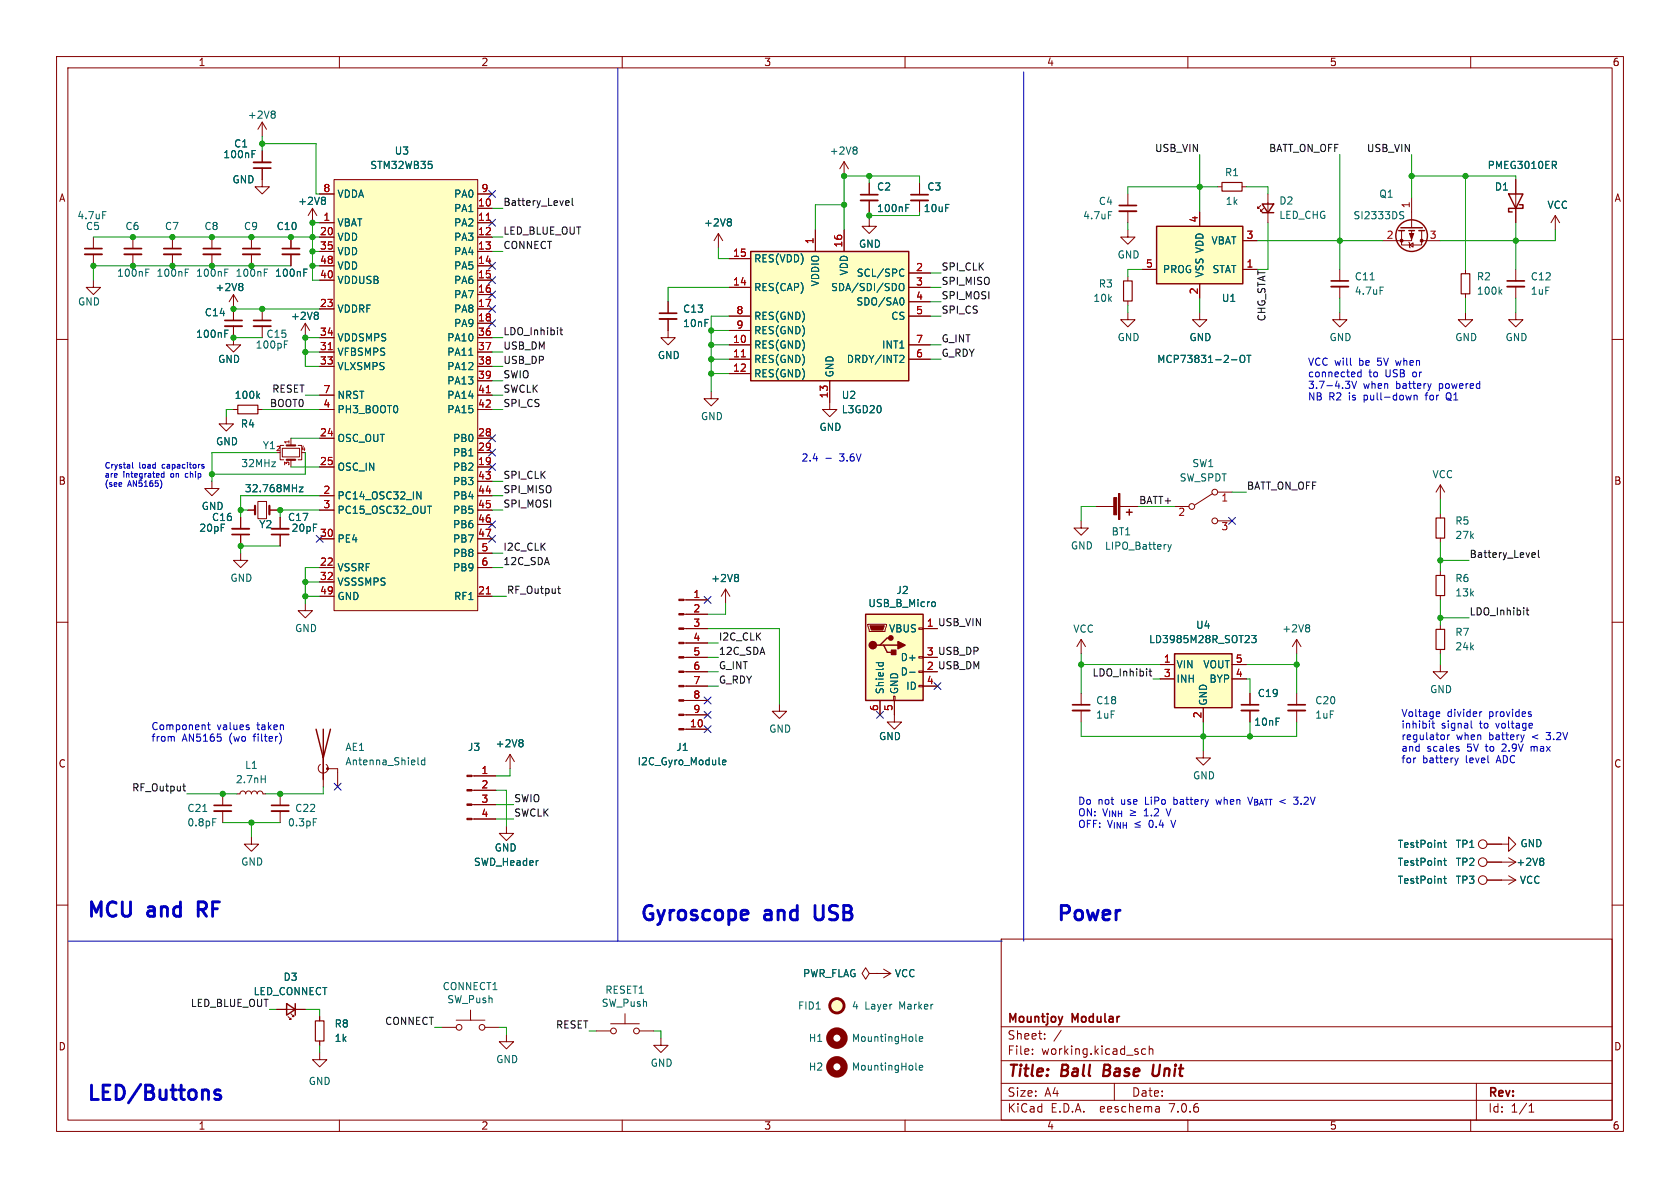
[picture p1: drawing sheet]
<svg xmlns="http://www.w3.org/2000/svg" width="297mm" height="210mm" viewBox="0 0 297 210" stroke-linecap="round" stroke-linejoin="round" font-family="sans-serif">
<defs><g id="words">
<g font-size="3.5" fill="#0000c2">
<text x="15.2" y="162.3">MCU</text>
<text x="26.3" y="162.3">and</text>
<text x="36.1" y="162.3">RF</text>
<text x="113" y="162.9">Gyroscope</text>
<text x="135.3" y="162.9">and</text>
<text x="145.2" y="162.9">USB</text>
<text x="186.7" y="162.9">Power</text>
<text x="15.2" y="194.7">LED/Buttons</text>
</g>
<g font-size="2.8" fill="#840000">
<text x="178" y="190.9">Title:</text>
<text x="187.7" y="190.9">Ball</text>
<text x="195.9" y="190.9">Base</text>
<text x="205.4" y="190.9">Unit</text>
</g>
<g font-size="2.1" fill="#840000">
<text x="178" y="184">Sheet:</text>
<text x="178" y="181.2">Mountjoy</text>
<text x="189.6" y="181.2">Modular</text>
<text x="178" y="186.7">File:</text>
<text x="184.1" y="186.7">working.kicad_sch</text>
<text x="178" y="196.9">KiCad</text>
<text x="178" y="194.1">Size:</text>
<text x="184.7" y="194.1">A4</text>
<text x="185.7" y="196.9">E.D.A.</text>
<text x="194.6" y="196.9">eeschema</text>
<text x="200" y="194.1">Date:</text>
<text x="207" y="196.9">7.0.6</text>
<text x="263" y="194.3">Rev:</text>
<text x="263" y="196.9">Id:</text>
<text x="267.1" y="196.9">1/1</text>
</g>
<g font-size="1.8" fill="#840000">
<text x="35" y="11.9">1</text>
<text x="85" y="11.9">2</text>
<text x="135" y="11.9">3</text>
<text x="185" y="11.9">4</text>
<text x="235" y="11.9">5</text>
<text x="285" y="11.9">6</text>
<text x="10.3" y="35.9">A</text>
<text x="285.3" y="35.9">A</text>
<text x="10.3" y="85.9">B</text>
<text x="285.3" y="85.9">B</text>
<text x="163.8" y="118.5">2 USB_DM</text>
<text x="10.3" y="135.9">C</text>
<text x="285.3" y="135.9">C</text>
<text x="10.3" y="185.9">D</text>
<text x="285.3" y="185.9">D</text>
<text x="35" y="199.9">1</text>
<text x="85" y="199.9">2</text>
<text x="135" y="199.9">3</text>
<text x="185" y="199.9">4</text>
<text x="235" y="199.9">5</text>
<text x="285" y="199.9">6</text>
</g>
<g font-size="1.8" fill="#006464">
<text x="43.7" y="21.2">+2V8</text>
<text x="39.4" y="28.2">100nF</text>
<text x="41.3" y="26.3">C1</text>
<text x="69.7" y="27.5">U3</text>
<text x="146.6" y="27.5">+2V8</text>
<text x="41" y="32.6">GND</text>
<text x="59.6" y="35.2">VDDA</text>
<text x="65.4" y="30.1">STM32WB35</text>
<text x="80.2" y="35.2">PA0</text>
<text x="154.9" y="33.9">C2</text>
<text x="163.8" y="33.9">C3</text>
<text x="216.5" y="31.3">R1</text>
<text x="243.7" y="35.2">Q1</text>
<text x="262.9" y="30.1">PMEG3010ER</text>
<text x="264.2" y="33.9">D1</text>
<text x="13.6" y="39">4.7uF</text>
<text x="15.1" y="40.9">C5</text>
<text x="22.1" y="40.9">C6</text>
<text x="29.1" y="40.9">C7</text>
<text x="36" y="40.9">C8</text>
<text x="43" y="40.9">C9</text>
<text x="48.8" y="40.9">C10</text>
<text x="52.6" y="36.4">+2V8</text>
<text x="59.6" y="40.2">VBAT</text>
<text x="80.2" y="37.7">PA1</text>
<text x="80.2" y="40.2">PA2</text>
<text x="124.4" y="40.2">+2V8</text>
<text x="154.9" y="37.7">100nF</text>
<text x="163.2" y="37.7">10uF</text>
<text x="191.4" y="39">4.7uF</text>
<text x="194.2" y="36.4">C4</text>
<text x="216.6" y="36.4">1k</text>
<text x="226.1" y="36.4">D2</text>
<text x="226.1" y="38.9">LED_CHG</text>
<text x="239.2" y="39">SI2333DS</text>
<text x="273.5" y="37.1">VCC</text>
<text x="59.6" y="42.8">VDD</text>
<text x="59.6" y="45.3">VDD</text>
<text x="59.6" y="47.9">VDD</text>
<text x="80.2" y="42.8">PA3</text>
<text x="80.2" y="45.3">PA4</text>
<text x="80.2" y="47.9">PA5</text>
<text x="133.2" y="46.6">RES(VDD)</text>
<text x="151.8" y="44">GND</text>
<text x="197.5" y="45.9">GND</text>
<text x="214.1" y="43.4">VBAT</text>
<text x="20.6" y="49.1">100nF</text>
<text x="27.6" y="49.1">100nF</text>
<text x="34.6" y="49.1">100nF</text>
<text x="38" y="51.7">+2V8</text>
<text x="41.5" y="49.1">100nF</text>
<text x="48.5" y="49.1">100nF</text>
<text x="59.6" y="50.4">VDDUSB</text>
<text x="80.2" y="50.4">PA6</text>
<text x="80.2" y="52.9">PA7</text>
<text x="133.2" y="51.7">RES(CAP)</text>
<text x="145" y="50.7" transform="rotate(-90 145 50.7)">VDDIO</text>
<text x="146.8" y="51.7">SDA/SDI/SDO</text>
<text x="150.1" y="48.8" transform="rotate(-90 150.1 48.8)">VDD</text>
<text x="151.4" y="49.1">SCL/SPC</text>
<text x="193.2" y="53.6">10k</text>
<text x="194.2" y="51">R3</text>
<text x="205.5" y="48.5">PROG</text>
<text x="213" y="49.1" transform="rotate(-90 213 49.1)">VSS VDD</text>
<text x="214.3" y="48.5">STAT</text>
<text x="215.9" y="53.6">U1</text>
<text x="239.4" y="49.8">C11</text>
<text x="239.4" y="52.3">4.7uF</text>
<text x="261" y="49.8">R2</text>
<text x="261" y="52.3">100k</text>
<text x="270.5" y="49.8">C12</text>
<text x="270.5" y="52.3">1uF</text>
<text x="13.7" y="54.2">GND</text>
<text x="34.6" y="59.9">100nF</text>
<text x="36.1" y="56.1">C14</text>
<text x="47" y="59.9">C15</text>
<text x="51.3" y="56.7">+2V8</text>
<text x="59.6" y="55.5">VDDRF</text>
<text x="80.2" y="55.5">PA8</text>
<text x="80.2" y="58">PA9</text>
<text x="120.7" y="55.5">C13</text>
<text x="120.7" y="58">10nF</text>
<text x="133.2" y="56.7">RES(GND)</text>
<text x="133.2" y="59.3">RES(GND)</text>
<text x="151.3" y="54.2">SDO/SA0</text>
<text x="157.5" y="56.7">CS</text>
<text x="38.5" y="64.4">GND</text>
<text x="45.1" y="61.8">100pF</text>
<text x="59.6" y="63.1">VFBSMPS</text>
<text x="59.6" y="65.6">VLXSMPS</text>
<text x="59.6" y="60.6">VDDSMPS</text>
<text x="79" y="60.6">PA10</text>
<text x="79" y="63.1">PA11</text>
<text x="79" y="65.6">PA12</text>
<text x="116.2" y="63.7">GND</text>
<text x="133.2" y="61.8">RES(GND)</text>
<text x="133.2" y="64.4">RES(GND)</text>
<text x="149.6" y="64.4">DRDY/INT2</text>
<text x="155.8" y="61.8">INT1</text>
<text x="197.5" y="60.5">GND</text>
<text x="204.5" y="64.4">MCP73831-2-OT</text>
<text x="210.2" y="60.5">GND</text>
<text x="234.9" y="60.5">GND</text>
<text x="257.2" y="60.5">GND</text>
<text x="266.1" y="60.5">GND</text>
<text x="41.4" y="70.7">100k</text>
<text x="59.6" y="70.7">NRST</text>
<text x="79" y="68.2">PA13</text>
<text x="79" y="70.7">PA14</text>
<text x="133.2" y="66.9">RES(GND)</text>
<text x="147.5" y="66.8" transform="rotate(-90 147.5 66.8)">GND</text>
<text x="148.7" y="70.7">U2</text>
<text x="42.5" y="75.8">R4</text>
<text x="59.6" y="73.3">PH3_BOOT0</text>
<text x="79" y="73.3">PA15</text>
<text x="123.8" y="74.5">GND</text>
<text x="144.8" y="76.4">GND</text>
<text x="148.7" y="73.3">L3GD20</text>
<text x="38.1" y="78.9">GND</text>
<text x="42.6" y="82.8">32MHz</text>
<text x="46.4" y="79.6">Y1</text>
<text x="59.6" y="78.3">OSC_OUT</text>
<text x="59.6" y="83.4">OSC_IN</text>
<text x="80" y="83.4">PB2</text>
<text x="80" y="78.3">PB0</text>
<text x="80" y="80.9">PB1</text>
<text x="210.7" y="82.8">SW1</text>
<text x="43.2" y="87.2">32.768MHz</text>
<text x="59.6" y="88.5">PC14_OSC32_IN</text>
<text x="80" y="86">PB3</text>
<text x="80" y="88.5">PB4</text>
<text x="208.5" y="85.3">SW_SPDT</text>
<text x="253.2" y="84.7">VCC</text>
<text x="35.1" y="94.2">20pF</text>
<text x="35.6" y="90.3">GND</text>
<text x="37.4" y="92.3">C16</text>
<text x="45.7" y="93.6">Y2</text>
<text x="50.8" y="92.3">C17</text>
<text x="51.4" y="94.2">20pF</text>
<text x="59.6" y="91">PC15_OSC32_OUT</text>
<text x="80" y="91">PB5</text>
<text x="80" y="93.6">PB6</text>
<text x="196.4" y="94.8">BT1</text>
<text x="257.2" y="92.9">R5</text>
<text x="257.2" y="95.5">27k</text>
<text x="59.6" y="101.2">VSSRF</text>
<text x="59.6" y="96.1">PE4</text>
<text x="80" y="96.1">PB7</text>
<text x="80" y="98.7">PB8</text>
<text x="80" y="101.2">PB9</text>
<text x="189.2" y="97.3">GND</text>
<text x="195.2" y="97.4">LIPO_Battery</text>
<text x="40.6" y="103">GND</text>
<text x="59.6" y="103.7">VSSSMPS</text>
<text x="59.6" y="106.3">GND</text>
<text x="80.2" y="106.3">RF1</text>
<text x="125.6" y="103.1">+2V8</text>
<text x="153.4" y="107.5">USB_B_Micro</text>
<text x="158.4" y="105.2">J2</text>
<text x="257.2" y="103.1">R6</text>
<text x="257.2" y="105.6">13k</text>
<text x="52.1" y="111.9">GND</text>
<text x="157.1" y="112">VBUS</text>
<text x="189.7" y="112">VCC</text>
<text x="203" y="113.9">LD3985M28R_SOT23</text>
<text x="211.4" y="111.4">U4</text>
<text x="226.6" y="112">+2V8</text>
<text x="257.2" y="112.6">R7</text>
<text x="159.1" y="119.6">D-</text>
<text x="159.1" y="117.1">D+</text>
<text x="207.9" y="118.3">VIN</text>
<text x="212.6" y="118.3">VOUT</text>
<text x="257.2" y="115.2">24k</text>
<text x="156.4" y="122.8" transform="rotate(-90 156.4 122.8)">Shield</text>
<text x="159" y="122.8" transform="rotate(-90 159 122.8)">GND</text>
<text x="160.1" y="122.1">ID</text>
<text x="193.7" y="124.7">C18</text>
<text x="207.9" y="120.9">INH</text>
<text x="213.6" y="124.8" transform="rotate(-90 213.6 124.8)">GND</text>
<text x="213.7" y="120.9">BYP</text>
<text x="222.3" y="123.4">C19</text>
<text x="232.4" y="124.7">C20</text>
<text x="252.7" y="122.7">GND</text>
<text x="135.9" y="129.7">GND</text>
<text x="155.3" y="131">GND</text>
<text x="193.7" y="127.2">1uF</text>
<text x="221.6" y="128.5">10nF</text>
<text x="232.4" y="127.2">1uF</text>
<text x="43.2" y="136.1">L1</text>
<text x="61" y="132.9">AE1</text>
<text x="61" y="135.5">Antenna_Shield</text>
<text x="82.6" y="132.9">J3</text>
<text x="87.5" y="132.3">+2V8</text>
<text x="112.6" y="135.5">I2C_Gyro_Module</text>
<text x="119.5" y="132.9">J1</text>
<text x="210.8" y="138">GND</text>
<text x="33" y="143.7">C21</text>
<text x="41.6" y="138.7">2.7nH</text>
<text x="52.1" y="143.7">C22</text>
<text x="33" y="146.3">0.8pF</text>
<text x="50.8" y="146.3">0.3pF</text>
<text x="268.7" y="150">GND</text>
<text x="42.5" y="153.2">GND</text>
<text x="83.7" y="153.3">SWD_Header</text>
<text x="87.4" y="150.7">GND</text>
<text x="247" y="150.1">TestPoint</text>
<text x="247" y="153.3">TestPoint</text>
<text x="257.3" y="150.1">TP1</text>
<text x="257.3" y="153.3">TP2</text>
<text x="268" y="153.3">+2V8</text>
<text x="247" y="156.4">TestPoint</text>
<text x="257.3" y="156.4">TP3</text>
<text x="268.6" y="156.4">VCC</text>
<text x="50" y="173.6">D3</text>
<text x="141.9" y="172.9">PWR_FLAG</text>
<text x="158.1" y="172.9">VCC</text>
<text x="44.7" y="176.1">LED_CONNECT</text>
<text x="78.2" y="175.2">CONNECT1</text>
<text x="79" y="177.5">SW_Push</text>
<text x="106.3" y="178.2">SW_Push</text>
<text x="106.9" y="175.9">RESET1</text>
<text x="141" y="178.7">FID1</text>
<text x="150.5" y="178.7">4</text>
<text x="152.9" y="178.7">Layer</text>
<text x="159.1" y="178.7">Marker</text>
<text x="59.1" y="181.8">R8</text>
<text x="59.1" y="184.4">1k</text>
<text x="142.9" y="184.4">H1</text>
<text x="150.5" y="184.4">MountingHole</text>
<text x="54.5" y="192">GND</text>
<text x="87.6" y="188.1">GND</text>
<text x="114.9" y="188.8">GND</text>
<text x="142.9" y="189.5">H2</text>
<text x="150.5" y="189.5">MountingHole</text>
</g>
<g font-size="1.8" fill="#0f0f0f">
<text x="204.1" y="27">USB_VIN</text>
<text x="224.3" y="27">BATT_ON_OFF</text>
<text x="241.6" y="27">USB_VIN</text>
<text x="88.9" y="41.6">LED_BLUE_OUT</text>
<text x="88.9" y="36.5">Battery_Level</text>
<text x="88.9" y="44.1">CONNECT</text>
<text x="166.4" y="47.9">SPI_CLK</text>
<text x="166.4" y="53">SPI_MOSI</text>
<text x="166.4" y="50.5">SPI_MISO</text>
<text x="88.9" y="59.3">LDO_Inhibit</text>
<text x="166.4" y="55.5">SPI_CS</text>
<text x="88.9" y="64.4">USB_DP</text>
<text x="88.9" y="61.9">USB_DM</text>
<text x="166.4" y="60.6">G_INT</text>
<text x="166.4" y="63.2">G_RDY</text>
<text x="48" y="69.5">RESET</text>
<text x="88.9" y="69.5">SWCLK</text>
<text x="88.9" y="67">SWIO</text>
<text x="47.6" y="72">BOOT0</text>
<text x="88.9" y="72">SPI_CS</text>
<text x="88.9" y="84.7">SPI_CLK</text>
<text x="88.9" y="89.8">SPI_MOSI</text>
<text x="88.9" y="87.3">SPI_MISO</text>
<text x="201.3" y="89.2">BATT+</text>
<text x="220.3" y="86.6">BATT_ON_OFF</text>
<text x="88.9" y="97.4">I2C_CLK</text>
<text x="88.9" y="100">12C_SDA</text>
<text x="259.7" y="98.7">Battery_Level</text>
<text x="89.5" y="105.1">RF_Output</text>
<text x="127" y="113.3">I2C_CLK</text>
<text x="163.8" y="110.9">1 USB_VIN</text>
<text x="259.7" y="108.9">LDO_Inhibit</text>
<text x="127" y="115.9">12C_SDA</text>
<text x="127" y="118.4">G_INT</text>
<text x="163.8" y="116">3 USB_DP</text>
<text x="193" y="119.7">LDO_Inhibit</text>
<text x="127" y="120.9">G_RDY</text>
<text x="23.3" y="140">RF_Output</text>
<text x="90.8" y="141.9">SWIO</text>
<text x="90.8" y="144.4">SWCLK</text>
<text x="33.6" y="178.1">LED_BLUE_OUT</text>
<text x="68" y="181.3">CONNECT</text>
<text x="98.2" y="181.9">RESET</text>
</g>
<g font-size="1.8" fill="#a90000">
<text x="57.1" y="34">8</text>
<text x="85" y="34">9</text>
<text x="56.5" y="41.7">20</text>
<text x="57.1" y="39.1">1</text>
<text x="84.4" y="36.6">10</text>
<text x="84.4" y="39.1">11</text>
<text x="84.4" y="41.7">12</text>
<text x="211.8" y="39.4" transform="rotate(-90 211.8 39.4)">4</text>
<text x="249.3" y="36.9" transform="rotate(-90 249.3 36.9)">1</text>
<text x="56.5" y="44.2">35</text>
<text x="56.5" y="46.7">48</text>
<text x="84.4" y="44.2">13</text>
<text x="84.4" y="46.7">14</text>
<text x="129.5" y="45.5">15</text>
<text x="143.9" y="43.3" transform="rotate(-90 143.9 43.3)">1</text>
<text x="149" y="43.9" transform="rotate(-90 149 43.9)">16</text>
<text x="202.5" y="47.4">5</text>
<text x="220.3" y="47.4">1</text>
<text x="220.3" y="42.3">3</text>
<text x="245" y="42.3">2</text>
<text x="252.7" y="42.3">3</text>
<text x="56.5" y="49.3">40</text>
<text x="84.4" y="49.3">15</text>
<text x="84.4" y="51.8">16</text>
<text x="129.5" y="50.5">14</text>
<text x="161.9" y="48">2</text>
<text x="161.9" y="50.5">3</text>
<text x="161.9" y="53.1">4</text>
<text x="211.8" y="52.1" transform="rotate(-90 211.8 52.1)">2</text>
<text x="56.5" y="54.4">23</text>
<text x="56.5" y="59.4">34</text>
<text x="84.4" y="54.4">17</text>
<text x="84.4" y="56.9">18</text>
<text x="84.4" y="59.4">36</text>
<text x="130.1" y="55.6">8</text>
<text x="130.1" y="58.2">9</text>
<text x="161.9" y="55.6">5</text>
<text x="56.5" y="62">31</text>
<text x="56.5" y="64.5">33</text>
<text x="84.4" y="62">37</text>
<text x="84.4" y="64.5">38</text>
<text x="129.5" y="60.7">10</text>
<text x="129.5" y="63.2">11</text>
<text x="129.5" y="65.8">12</text>
<text x="161.9" y="63.2">6</text>
<text x="161.9" y="60.7">7</text>
<text x="57.1" y="69.6">7</text>
<text x="84.4" y="67.1">39</text>
<text x="84.4" y="69.6">41</text>
<text x="146.4" y="70.5" transform="rotate(-90 146.4 70.5)">13</text>
<text x="56.5" y="77.2">24</text>
<text x="57.1" y="72.1">4</text>
<text x="84.4" y="77.2">28</text>
<text x="84.4" y="72.1">42</text>
<text x="56.5" y="82.3">25</text>
<text x="84.4" y="82.3">19</text>
<text x="84.4" y="79.8">29</text>
<text x="57.1" y="87.4">2</text>
<text x="57.1" y="89.9">3</text>
<text x="84.4" y="84.8">43</text>
<text x="84.4" y="87.4">44</text>
<text x="84.4" y="89.9">45</text>
<text x="215.8" y="89">1</text>
<text x="56.5" y="95">30</text>
<text x="84.4" y="92.5">46</text>
<text x="84.4" y="95">47</text>
<text x="208.2" y="91.5">2</text>
<text x="215.8" y="94.1">3</text>
<text x="56.5" y="100.1">22</text>
<text x="85" y="97.5">5</text>
<text x="85" y="100.1">6</text>
<text x="56.5" y="102.6">32</text>
<text x="56.5" y="105.2">49</text>
<text x="84.4" y="105.2">21</text>
<text x="122.5" y="105.8">1</text>
<text x="122.5" y="108.3">2</text>
<text x="122.5" y="110.9">3</text>
<text x="122.5" y="113.4">4</text>
<text x="163.8" y="110.9">1</text>
<text x="122.5" y="116">5</text>
<text x="122.5" y="118.5">6</text>
<text x="163.8" y="118.5">2</text>
<text x="163.8" y="116">3</text>
<text x="205.7" y="117.2">1</text>
<text x="205.7" y="119.8">3</text>
<text x="218.4" y="119.8">4</text>
<text x="218.4" y="117.2">5</text>
<text x="122.5" y="121">7</text>
<text x="122.5" y="123.6">8</text>
<text x="155.3" y="125.8" transform="rotate(-90 155.3 125.8)">6</text>
<text x="157.9" y="125.8" transform="rotate(-90 157.9 125.8)">5</text>
<text x="163.8" y="121">4</text>
<text x="121.9" y="128.7">10</text>
<text x="122.5" y="126.1">9</text>
<text x="212.5" y="127.1" transform="rotate(-90 212.5 127.1)">2</text>
<text x="85" y="136.9">1</text>
<text x="85" y="139.4">2</text>
<text x="85" y="142">3</text>
<text x="85" y="144.5">4</text>
</g>
<text font-size="1.8" fill="#009600" x="223.8" y="56.9" transform="rotate(-90 223.8 56.9)">CHG_STAT</text>
<g font-size="1.8" fill="#0000c2">
<text x="231.1" y="64.7">VCC will</text>
<text x="240.4" y="64.7">be</text>
<text x="243.8" y="64.7">5V</text>
<text x="247.3" y="64.7">when</text>
<text x="231.1" y="66.8">connected</text>
<text x="231.1" y="68.8">3.7-4.3V</text>
<text x="231.1" y="70.9">NB</text>
<text x="234.9" y="70.9">R2</text>
<text x="238.6" y="70.9">is</text>
<text x="241" y="68.8">when</text>
<text x="241.4" y="70.9">pull-down</text>
<text x="242" y="66.8">to</text>
<text x="245" y="66.8">USB</text>
<text x="246.9" y="68.8">battery</text>
<text x="250" y="66.8">or</text>
<text x="252.5" y="70.9">for</text>
<text x="254.7" y="68.8">powered</text>
<text x="256.3" y="70.9">Q1</text>
<text x="141.6" y="81.7">2.4</text>
<text x="148.5" y="81.7">3.6V</text>
<text x="26.7" y="129.2">Component</text>
<text x="26.7" y="131.2">from</text>
<text x="32.2" y="131.2">AN5165</text>
<text x="38.4" y="129.2">values</text>
<text x="40.6" y="131.2">(wo</text>
<text x="45.1" y="131.2">filter)</text>
<text x="45.6" y="129.2">taken</text>
<text x="247.6" y="126.8">Voltage</text>
<text x="247.6" y="128.9">inhibit</text>
<text x="247.6" y="130.9">regulator</text>
<text x="254.8" y="128.9">signal</text>
<text x="255.8" y="126.8">divider</text>
<text x="257.5" y="130.9">when</text>
<text x="261.7" y="128.9">to</text>
<text x="263.4" y="126.8">provides</text>
<text x="263.4" y="130.9">battery</text>
<text x="264.8" y="128.9">voltage</text>
<text x="271.1" y="130.9">&lt;</text>
<text x="273.9" y="130.9">3.2V</text>
<text x="247.6" y="133">and</text>
<text x="247.6" y="135">for</text>
<text x="251.5" y="135">battery</text>
<text x="252.3" y="133">scales</text>
<text x="259.2" y="135">level</text>
<text x="259.5" y="133">5V</text>
<text x="263" y="133">to</text>
<text x="264.9" y="135">ADC</text>
<text x="266" y="133">2.9V</text>
<text x="271.3" y="133">max</text>
<text x="190.5" y="142.3">Do</text>
<text x="194.1" y="142.3">not</text>
<text x="198.3" y="142.3">use</text>
<text x="202.7" y="142.3">LiPo</text>
<text x="207.9" y="142.3">battery</text>
<text x="215.7" y="142.3">when</text>
<text x="221.6" y="142.3">V_{BATT} 3.2V</text>
<text x="227.3" y="142.3">&lt;</text>
<text x="190.5" y="144.4">ON:</text>
<text x="190.5" y="146.4">OFF:</text>
<text x="194.9" y="144.4">V_{INH}</text>
<text x="195.8" y="146.4">V_{INH}</text>
<text x="199.8" y="144.4">þÿ&quot;e1.2</text>
<text x="200.7" y="146.4">þÿ&quot;d0.4</text>
<text x="206.7" y="144.4">V</text>
<text x="207.6" y="146.4">V</text>
</g>
<g font-size="1.4" fill="#0000c2">
<text x="18.4" y="82.9">Crystal</text>
<text x="24.6" y="82.9">load</text>
<text x="28.9" y="82.9">capacitors</text>
<text x="18.4" y="84.5">are</text>
<text x="18.4" y="86.1">(see</text>
<text x="21.8" y="84.5">integrated</text>
<text x="22.6" y="86.1">AN5165)</text>
<text x="30.4" y="84.5">on</text>
<text x="33.2" y="84.5">chip</text>
</g>
<g font-size="1.1" fill="#a90000">
<text x="48.7" y="79.8">2</text>
<text x="51.2" y="82.4" transform="rotate(-90 51.2 82.4)">3</text>
<text x="51.2" y="78.6" transform="rotate(-90 51.2 78.6)">1</text>
<text x="53.1" y="79.8">4</text>
</g>
</g></defs>
<g fill="none" stroke="#840000" stroke-width=".18">
<path d="M10 10h277v190h-277zM12 12h273v186h-273zM60 10v2M110 10v2M160 10v2M210 10v2M260 10v2M46.4 29.7v3.3h1.2l-1.2 1.3-1.3-1.3h1.3M46.4 21.6l-.8 1.3M46.4 21.6v2.5M46.4 26.7v2M46.4 21.6l.7 1.3"/>
<path d="M55.2 36.8l-.7 1.3M55.2 36.8v2.6M55.2 36.8l.8 1.3M56.5 39.4h2.6M56.5 34.3h2.6M59.1 31.8h25.4v76.2h-25.4zM84.5 39.4h2.5M84.5 36.8h2.5M84.5 34.3h2.5M149.2 28.6l-.7 1.2M149.2 28.6v2.5M149.2 28.6l.8 1.2"/>
<path d="M153.7 38.7v1.3h1.2l-1.2 1.3-1.3-1.3h1.3M153.7 32.4v2M153.7 35.4v2.1M162.6 32.4v2M162.6 35.4v2.1M199.4 34.3v2M199.4 37.3v2.1M212.1 37.5v2.5M215.3 33h.7M219.6 33h.7M222.9 36.3l-.5 .5v-.2v.2h.2M223.4 36.8l-.5 .5v-.2v.2h.2"/>
<path d="M224.2 34.3v5.1M249.6 34.9v5.4M268 31.8v7.6M275 38.1l-.8 1.3M275 38.1v2.5M275 38.1l.7 1.3M10 60h2M16.5 49.5v1.3h1.3l-1.3 1.3-1.3-1.3h1.3M16.5 41.9v2M16.5 45v2M23.5 41.9v2M23.5 45v2"/>
<path d="M30.5 41.9v2M30.5 45v2M37.5 41.9v2M37.5 45v2M41.3 57.7v3.3h1.2l-1.2 1.2-1.3-1.2h1.3M41.3 52.1l-.8 1.2M41.3 52.1v4.5M41.3 52.1l.7 1.2M44.4 41.9v2M44.4 45v2M46.4 54.6v2M46.4 57.7v2"/>
<path d="M51.4 41.9v2M51.4 45v2M54 57.2l-.8 1.2M54 57.2v2.5M54 57.2l.7 1.2M56.5 41.9h2.6M56.5 44.5h2.6M56.5 47h2.6M56.5 49.5h2.6M56.5 54.6h2.6M56.5 59.7h2.6M84.5 41.9h2.5"/>
<path d="M84.5 44.5h2.5M84.5 47h2.5M84.5 49.5h2.5M84.5 52.1h2.5M84.5 54.6h2.5M84.5 57.2h2.5M84.5 59.7h2.5M118.1 56.4v3.3h1.3l-1.3 1.3-1.3-1.3h1.3M118.1 53.3v2.1M127 41.3l-.8 1.2M127 41.3v2.5M127 41.3l.8 1.2"/>
<path d="M128.9 50.8h3.8M128.9 45.7h3.8M128.9 55.9h3.8M128.9 58.4h3.8M144.1 40.6v3.9M149.2 40.6v3.9M160.7 50.8h3.8M160.7 48.3h3.8M160.7 53.3h3.8M160.7 55.9h3.8M199.4 40.6v1.3h1.3l-1.3 1.3-1.3-1.3h1.3M199.4 55.2v1.3h1.3l-1.3 1.3-1.3-1.3h1.3"/>
<path d="M199.4 48.9v.8M199.4 53.2v.8M201.9 47.6h2.6M212.1 55.2v1.3h1.3l-1.3 1.3-1.3-1.3h1.3M212.1 50.2v2.5M219.7 42.5h2.5M219.7 47.6h2.5M236.9 55.2v1.3h1.2l-1.2 1.3-1.3-1.3h1.3M236.9 47.6v2.1M236.9 50.7v2M247.8 40.8v2.5h3.5v-2.5M249 42.8l.2 .1v.8l.1 .1"/>
<path d="M249.2 43.3l.6-.4v.8zM249.6 40.8v1.7h-5.1M251.3 42.5h3.3M259.1 55.2v1.3h1.2l-1.2 1.3-1.3-1.3h1.3M259.1 47.6v.8M259.1 51.9v.8M268 55.2v1.3h1.2l-1.2 1.3-1.3-1.3h1.3M268 47.6v2.1M268 50.7v2M285 60h2M40 73.7v1.2h1.3l-1.3 1.3-1.3-1.3h1.3M41.3 72.4h.7"/>
<path d="M45.6 72.4h.8M49.9 79.2h3.1v1.6h-3.1zM50.2 78.7h-.7v2.6h.7M51.4 77.5v1.2M52.7 78.7h.6v2.6h-.6M56.5 77.5h2.6M56.5 62.2h2.6M56.5 64.8h2.6M56.5 72.4h2.6M56.5 69.9h2.6M84.5 77.5h2.5M84.5 62.2h2.5"/>
<path d="M84.5 64.8h2.5M84.5 67.3h2.5M84.5 72.4h2.5M84.5 69.9h2.5M125.7 69.2v1.3h1.3l-1.3 1.3-1.2-1.3h1.2M128.9 61h3.8M128.9 63.5h3.8M128.9 66h3.8M146.7 67.3v5.1h1.3l-1.3 1.3-1.3-1.3h1.3M160.7 61h3.8M160.7 63.5h3.8M37.5 85.1v1.3h1.2l-1.2 1.2-1.3-1.2h1.3"/>
<path d="M42.5 97.8v1.3h1.3l-1.3 1.2-1.2-1.2h1.2M42.5 91.4v2.1M42.5 94.5v2M43.8 90.2h1.3M45.6 88.6h1.5v3.1h-1.5zM47.6 90.2h1.3M49.5 91.4v2.1M49.5 94.5v2M51.4 81.3v1.3M56.5 82.6h2.6M56.5 87.6h2.6M56.5 90.2h2.6"/>
<path d="M56.5 95.3h2.6M84.5 82.6h2.5M84.5 87.6h2.5M84.5 80h2.5M84.5 90.2h2.5M84.5 95.3h2.5M84.5 85.1h2.5M84.5 92.7h2.5M84.5 97.8h2.5M191.1 92.1v1.2h1.3l-1.3 1.3-1.2-1.3h1.2M193.7 89.5h3.3M198 89.5h3.3"/>
<path d="M207.6 89.5h2.6M214.4 87.2l-3.2 2.1M215.3 87h2.5M215.3 92.1h2.5M254.6 85.7v2.6M254.6 90.8v.8M254.6 95.1v.8M254.6 85.7l-.7 1.3M254.6 85.7l.8 1.3M10 110h2M54 106.7v1.3h1.2l-1.2 1.2-1.3-1.2h1.3M56.5 105.4h2.6"/>
<path d="M56.5 100.3h2.6M56.5 102.9h2.6M84.5 105.4h2.5M84.5 100.3h2.5M120.9 111.1h4.2M120.9 116.2h4.2M120.9 118.7h4.2M120.9 113.7h4.2M120.9 108.6h4.2M120.9 106h4.2M128.3 104.1l-.8 1.3M128.3 104.1v2.6"/>
<path d="M128.3 104.1l.7 1.3M153.4 110.4h3.3v.2l-.2 1h-2.8zM162.4 118.6h.8v.3h-.8zM162.4 116.1h.8v.2h-.8zM162.4 111h.8v.3h-.8zM163.2 111.1h2.5M163.2 116.2h2.5M191.1 113l-.7 1.3M191.1 113v2.6M191.1 113l.8 1.3M205.1 117.5h2.5M217.8 117.5h2.5"/>
<path d="M229.2 113l-.7 1.3M229.2 113v2.6M229.2 113l.8 1.3M254.6 117.5v1.2h1.3l-1.3 1.3-1.2-1.3h1.2M254.6 101v.7M254.6 105.3v.7M254.6 110.5v.8M254.6 114.8v.8M285 110h2M56.6 135.1a.85 .85 0 0 0-.1 1.3 .85 .85 0 0 0 1.3 0 .85 .85 0 0 0-.1-1.3M57.1 134v5.1M57.9 135.9h1.8v3.2"/>
<path d="M83.4 139.7h4.2M83.4 137.2h4.2M90.2 133.4l-.8 1.2M90.2 133.4v2.5M90.2 133.4l.7 1.2M120.9 121.3h4.2M120.9 128.9h4.2M120.9 126.4h4.2M120.9 123.8h4.2M137.8 124.5v1.2h1.3l-1.3 1.3-1.3-1.3h1.3M155.6 123.8v2.6M158 123.1h.2v.7h-.2z"/>
<path d="M158.1 123.8v3.8h1.3l-1.3 1.3-1.3-1.3h1.3M162.4 121.2h.8v.2h-.8zM163.2 121.3h2.5M191.1 122.6v2M191.1 125.6v2M205.1 120h2.5M212.7 132.7v1.3h1.3l-1.3 1.3-1.2-1.3h1.2M212.7 125.1v2.5M217.8 120h2.5M221 122.6v2M221 125.6v2M229.2 122.6v2"/>
<path d="M229.2 125.6v2M10 160h2M39.4 140.3v2.1M39.4 143.4v2M41.9 140.3h.5l.2-.3 .3-.2 .4 .2 .1 .3 .2-.3 .4-.2 .3 .2 .1 .3 .2-.3 .4-.2 .3 .2 .2 .3 .1-.3 .4-.2 .3 .2 .2 .3h.5M44.4 148v1.2h1.3l-1.3 1.3-1.2-1.3h1.2M49.5 140.3v2.1M49.5 143.4v2M83.4 144.8h4.2M83.4 142.2h4.2M89.5 146.1v1.2h1.3l-1.3 1.3-1.2-1.3h1.2M262.9 149.2h3.8v-1.2l1.3 1.2-1.3 1.3v-1.3"/>
<path d="M262.9 152.4h5.1M262.9 155.6h5.1M266.7 151.6l1.3 .8M266.7 154.8l1.3 .8M268 152.4l-1.3 .8M268 155.6l-1.3 .7M285 160h2M48.9 178.4h5.1M50.9 179.7l.5 .5h-.2h.2v-.2M51.4 179.2l.5 .5h-.2h.2v-.2M56.5 179.7v.8M83.2 178.6v1.7"/>
<path d="M110.5 179.2v1.8M153.7 172.1l-.7-1-.6 1 .6 1 .7-1h1.2M154.9 172.1h.1M154.9 172.1h2.6M156.2 171.3l1.3 .8M157.5 172.1l-1.3 .7M177 166h108v32h-108zM56.5 186.1v1.2h1.3l-1.3 1.3-1.3-1.3h1.3M56.5 184v.8M60 198v2M78.1 181.6h2.5M80.6 180.3h5.1"/>
<path d="M85.7 181.6h2.6M89.5 182.9v1.3h1.3l-1.3 1.2-1.2-1.2h1.2M105.4 182.2h2.5M107.9 181h5.1M110 198v2M113 182.2h2.6M116.8 183.5v1.3h1.3l-1.3 1.3-1.2-1.3h1.2M160 198v2M177 194.5h108M177 191.5h108M177 187.5h108M177 181.5h108"/>
<path d="M182.5 186.3v.1M182.5 185.5v.1M184.7 183.6v.1M184.7 182.8v.1M187.6 182.1l-1.3 2M197 191.5v3M202.5 185.5l-.4-.1-.3 .3v.4l.2 .2h.5M203.2 185.5l.2-.1 .3 .1 .1 .9M203.2 184.9v1.5M204.9 195.7l.1 .9M205 196.5l-.2 .1M205 196h-.2"/>
<path d="M210 198v2M260 198v2M261 191.5v6.5M270.3 196.6h.9M270.3 195.5l.4-.4v1.5"/>
<circle cx="210.7" cy="89.5" r=".51"/>
<circle cx="214.8" cy="87" r=".51"/>
<circle cx="214.8" cy="92.1" r=".51"/>
<circle cx="262.1" cy="149.2" r=".76"/>
<circle cx="262.1" cy="155.6" r=".76"/>
<circle cx="262.1" cy="152.4" r=".76"/>
<circle cx="81.2" cy="181.6" r=".51"/>
<circle cx="85.2" cy="181.6" r=".51"/>
<circle cx="108.5" cy="182.2" r=".51"/>
<circle cx="112.5" cy="182.2" r=".51"/>
</g>
<path d="M195.3 188.2l-.3 2h.8M203.9 188.2l-.2 1.6 .2 .3a.66 .66 0 0 0 .9-.1" fill="none" stroke="#840000" stroke-width=".4"/>
<g fill="none" stroke="#006464" stroke-width=".18">
<path d="M48.4 19.6l.3 .3-.3 .3 .3 .2v.3l-.3 .2M18.2 37.4h.6M44.6 27.2h.4M44.6 26.6h.6M57.3 34.9l.2 .2-.2 .3 .2 .3v.2l-.2 .2M129.1 38.7l.2 .2-.2 .3 .2 .3v.2l-.2 .2M151.3 26l.2 .2-.2 .3 .2 .3v.2l-.2 .2M160.1 36.7h.5M160.1 36.1h.6M196 37.4h.6M247.7 38l.3 .1 .2 .3-.3 .3h-.3M247.7 37.4l.5 .1"/>
<path d="M274.7 29.2l.5 .6M275 28.6l.2 .2-.2 .3M25.8 48.2h.4M25.8 47.6h.6M32.8 48.2h.4M32.8 47.6h.6M39.7 48.2h.5M39.7 47.6h.6M39.7 59h.5M39.7 58.4h.6M42.7 50.1l.2 .3-.2 .3 .2 .2v.2l-.2 .3M46.7 48.2h.5"/>
<path d="M46.7 47.6h.6M53.7 48.2h.4M53.7 47.6h.6M56 55.2l.3 .2-.3 .3 .3 .3v.2l-.3 .3M159 50.3l.3-.2a.43 .43 0 0 1 .5 .4v.5a.42 .42 0 0 1-.4 .4 .42 .42 0 0 1-.4-.4zM159.4 47.6l.4 .1M159.5 52.6a.79 .79 0 0 1 0 1.3M159.8 48.7l-.4 .1M242.2 49.5h.8M244 50.8h.6M265.1 51.5l.4 .5M265.5 51.2l-.5 .5"/>
<path d="M45.5 69.9l.4 .5M45.9 69.6l-.5 .5M50.3 60.9h.4M50.3 60.3h.6M82.9 62.8h.7M159.3 62.8l.4 .1 .1 .3-.8 .9h.8M217.7 63.6h1M219.3 63l.2-.2a.43 .43 0 0 1 .6 .4v.5a.42 .42 0 0 1-.5 .4 .42 .42 0 0 1-.4-.4zM220.4 62.8h.8M220.8 62.8v1.3M52.9 86.1h.7l-.7 .8h.7M73.7 86.9l.7 1.3v-1.3"/>
<path d="M75.6 89.5h.7M206.5 96.3l.3 .8M206.8 97.1l-.3 .4M207.1 96.3l-.3 .8M130.3 101.5l.3 .3-.3 .3 .3 .2v.3l-.3 .2M154.9 117.1h1.3M155.4 117.1l-.1 .4M156.1 117.1l.1 .4M160.8 118.8h1M164.9 106.4h.3l.2 .2-.1 .5-.4 .1M221.3 112.3h.8l-.5 .5 .4 .1v.6l-.2 .1-.5-.1M231.3 110.4l.2 .3-.2 .3 .2 .2v.3l-.2 .2"/>
<path d="M46.2 137.7h.7M46.9 137.1v1.3M74 135.1l.1 .1M75.1 133.9v1.3M75.1 134.4h-.4l-.2 .2 .1 .5h.5M92.2 130.8l.3 .2-.3 .3 .3 .2v.3l-.3 .2M127.7 134.8l.6-.1v-.3h-.4l-.2 .1 .1 .6h.5M35.9 143.5h.7M37.6 144.7h.6M55.4 144.7h.6M255.2 149h.5M255.2 152.1h.5"/>
<path d="M255.2 155.3h.5M255.4 148.5v1.1l.3 .2M255.4 151.7v1.1l.3 .2M255.4 154.9v1.1l.3 .2M272.7 151.7l.2 .3-.2 .3 .2 .2v.2l-.2 .3M161.9 189l.2 .2M161.9 183.9l.2 .2M162.5 188.8l.6-.2v-.2l-.4-.1-.2 .2 .1 .6h.5M162.5 183.7l.6-.1v-.3l-.4-.1-.2 .2 .1 .6h.5"/>
</g>
<path d="M216 32.3h3.6v1.5h-3.6zM198.6 49.7h1.6v3.5h-1.6zM258.3 48.4h1.5v3.5h-1.5zM42 71.6h3.6v1.6h-3.6zM253.9 91.6h1.5v3.5h-1.5zM253.9 101.7h1.5v3.6h-1.5zM253.9 111.3h1.5v3.5h-1.5zM55.8 180.5h1.5v3.5h-1.5z" fill="none" stroke="#840000" stroke-width=".2"/>
<g fill="#ffffc2" stroke="#ffffc2" stroke-width=".18">
<path d="M207.6 115.6h10.2v9.5h-10.2z"/>
<path d="M204.5 40h15.2v10.2h-15.2z"/>
<path d="M132.7 44.5h28v22.8h-28z"/>
<path d="M59.1 31.8h25.4v76.2h-25.4z"/>
<path d="M153 108.6h10.2v15.2h-10.2z"/>
<circle cx="148" cy="177.8" r="1.27"/>
</g>
<circle cx="148" cy="177.8" r="1.27" fill="none" stroke="#840000" stroke-width=".51"/>
<g fill="none" stroke="#840000" stroke-width=".33">
<path d="M44.8 28.7h3.1M152.1 35.4h3.1M161 35.4h3.1M197.9 37.3h3M15 45h3M22 45h3M29 45h3M35.9 45h3.1M39.8 57.7h3M42.9 45h3.1M44.8 57.7h3.1M49.9 45h3.1"/>
<path d="M116.6 56.4h3M235.3 50.7h3.1M266.4 50.7h3.1M41 93.5h3.1M48 93.5h3.1M189.6 125.6h3.1M219.5 125.6h3M227.7 125.6h3.1M37.8 143.4h3.1M48 143.4h3.1"/>
</g>
<g fill="none" stroke="#840000" stroke-width=".3">
<path d="M44.8 29.7h3.1M152.1 34.4h3.1M161 34.4h3.1M197.9 36.3h3M15 43.9h3M22 43.9h3M29 43.9h3M35.9 43.9h3.1M39.8 56.6h3M42.9 43.9h3.1M44.8 56.6h3.1M49.9 43.9h3.1"/>
<path d="M116.6 55.4h3M235.3 49.7h3.1M266.4 49.7h3.1M41 94.5h3.1M48 94.5h3.1M189.6 124.6h3.1M219.5 124.6h3M227.7 124.6h3.1M37.8 142.4h3.1M48 142.4h3.1"/>
</g>
<g fill="none" stroke="#840000" stroke-width=".25">
<path d="M223.1 36.1h2.1l-1 1.5zM223.1 37.6h2.1M266.7 34.3h2.5l-1.2 2.5zM268.6 36.2h.6v.6h-2.5v.7h.6M132.7 44.5h28v22.8h-28zM204.5 40h15.2v10.2h-15.2zM247.3 40.8h1M247.6 40.3h3.9M249 40.8h1.1M250.8 40.8h1M199.1 90.6h1.1M199.6 90v1.1"/>
<path d="M153 108.6h10.2v15.2h-10.2zM155.6 114h.6l.6 1.3h1.3M156.2 114h2.5M157.5 112.8h-.7l-1.2 1.2h-.7M207.6 115.6h10.2v9.5h-10.2zM55.9 128.9l1.2 5.1 1.3-5.1M57.1 128.9v8.9M50.7 177.4l1.5 1-1.5 1.1zM52.2 177.4v2.1"/>
<circle cx="249.6" cy="41.7" r="2.79"/>
</g>
<g fill="#840000" stroke="#840000" stroke-width=".18">
<path d="M249.2 41.3h.7l-.3 1z"/>
<path d="M197.7 87.2h.3v4.6h-.3z"/>
<path d="M196.9 88h.5v3h-.5z"/>
<path d="M153.8 110.6h2.5l-.2 .8h-2z"/>
<path d="M82.5 144.7h.9v.2h-.9z"/>
<path d="M82.5 142.1h.9v.3h-.9z"/>
<path d="M82.5 139.6h.9v.2h-.9z"/>
<path d="M82.5 137h.9v.3h-.9z"/>
<path d="M120 128.8h.9v.2h-.9z"/>
<path d="M120 126.2h.9v.3h-.9z"/>
<path d="M120 123.7h.9v.3h-.9z"/>
<path d="M120 121.2h.9v.2h-.9z"/>
<path d="M120 118.6h.9v.3h-.9z"/>
<path d="M120 116.1h.9v.2h-.9z"/>
<path d="M120 113.5h.9v.3h-.9z"/>
<path d="M120 111h.9v.3h-.9z"/>
<path d="M120 108.5h.9v.2h-.9z"/>
<path d="M120 105.9h.9v.3h-.9z"/>
<circle cx="247.8" cy="42.5" r=".25"/>
<circle cx="251.3" cy="42.5" r=".25"/>
<circle cx="57.9" cy="135.9" r=".18"/>
</g>
<g fill="none" stroke="#840000" stroke-width="1.3">
<circle cx="148" cy="188.6" r="1.27"/>
<circle cx="148" cy="183.5" r="1.27"/>
</g>
<path d="M86 39h.7M58 61.8h.8M86 69.4h.7M131.1 63.1h.7M86 105h.7" fill="none" stroke="#a90000" stroke-width=".18"/>
<path d="M50.7 78.7h1.5M45.1 89.4v1.5M47.6 89.4v1.5M50.7 81.3h1.5" fill="none" stroke="#840000" stroke-width=".38"/>
<g fill="#840000" stroke="#840000" stroke-width=".25">
<path d="M158.7 113.4l1.3 .6-1.3 .7z"/>
<path d="M157.6 114.9h.8v.8h-.8z"/>
<circle cx="154.3" cy="114" r=".63"/>
<circle cx="157.5" cy="112.8" r=".38"/>
</g>
<g fill="none" stroke="#0f0f0f" stroke-width=".18">
<path d="M100.2 35.5h.4v.3l-.6 .1M100.6 36.3h-.4M101.2 35v1.1l.1 .2M99 58.3h.5M99.2 57.9v1.1l.3 .2M271 97.7l.4 .1v.2l-.6 .1M271.4 98.5h-.4M272 97.3v1.1l.2 .1M98.6 104.1h.5M98.8 104.7l.3 .2M203.1 118.7h.5M203.3 118.2v1.1l.3 .2"/>
<path d="M269.8 107.9h.5M270 107.4v1.1l.3 .2M32.3 139h.5M32.5 138.6v1l.3 .2"/>
</g>
<g fill="none" stroke="#0000c2" stroke-width=".18">
<path d="M109.2 12.1v154.3M181 12.7v153.7M238.4 67.9l.2 .2v.3l-.2 .3M238.6 67.4l-.4 .5M238.8 64.5l.1 .1M239 67.4l.4 1.3 .4-1.3M240.6 65.3v1.3M240.6 65.8h-.3l-.3 .2 .1 .6h.5M249.5 69.9l-.2 .8M250 69.9v.8M250 70l.2-.1h.3v.8M253 67.8l-.3 .9"/>
<path d="M255.7 69.6a.98 .98 0 0 0 .2 1M23.4 81.8v.8l.2 .2M28.5 85l.1 .5-.1 .7M29 83.4v1M29 83.8l-.3-.1-.2 .2 .1 .4h.4M32.8 83.8v.1v.4M35.7 82.3l.4 .3-.2 .2-.2-.1M36 82.1h-.2l-.1 .1M146 81h1M30.6 130.2l.2 .2v.6M36.7 128.1h.5M36.9 127.7v1.1l.3 .2"/>
<path d="M44 128.6v.3M49.4 129.6a1.49 1.49 0 0 1 0 1.9M253.1 127.9h.5M253.3 127.4v1.1l.3 .2M254.1 125.8l.4 .1v.2l-.6 .1M254.5 126.6l-.4 .1M255.1 129.9l.3 .2v.4l-.3 .3M255.9 129.9v.9M256.3 129.9l-.4 .2M257.8 132.4l.2 .2-.2 .2M257.8 132h.1M257.8 134l-.3 .8"/>
<path d="M260.1 127.4v1.1l.2 .2M262 125.8l-.3 .1M269.5 129.9l-.3 .9M270.6 126.2l.1 .2-.1 .3M270.6 125.8l.1 .1M270.7 132v.8M270.9 132l-.2 .1M206.2 143l.4 1.2M207 145l.4 1.3M215 141.3l.2 .9M220.6 140.9l.4 1.3M12.1 166.4h165.1"/>
</g>
<path d="M36 159.4h-1v2.6M35 160.8h1M144.1 160.1v2l.1 .3M38.9 192.8l-.6-.1-.3 .3 .1 .4 .8 .2 .1 .3-.1 .3-.2 .2-.7-.2" fill="none" stroke="#0000c2" stroke-width=".51"/>
<g fill="none" stroke="#009600" stroke-width=".18">
<path d="M46.4 25.4h9.5v8.9h.6M46.4 24.1v2.6M56.5 39.4h-1.3v10.1h1.3M87 36.8h1.9M149.2 36.2h-5.1v4.4M153.7 31.1v1.3M153.7 37.5v1.2M162.6 32.4v-1.3h-13.4v9.5M162.6 37.5v.6h-8.9M199.4 39.4v1.2M212.1 27.3v10.2M215.3 33h-15.9v1.3"/>
<path d="M220.3 33h3.9v1.3M224.2 39.4v8.2M236.9 27.3v20.3M249.6 27.3v7.6M249.6 31.1h18.4v.7M259.1 31.1v16.5M268 39.4v8.2M16.5 41.9h40M41.3 59.7h5.1M41.3 54.6h15.2M51.4 47h-34.9v2.5M55.2 44.5h1.3"/>
<path d="M55.2 47h1.3M56.5 59.7h-2.5v5.1h2.5M87 41.9h1.9M87 44.5h1.9M87 59.7h1.9M125.7 58.4h3.2M127 43.8v1.9h1.9M128.9 55.9h-3.2v13.3M128.9 50.8h-10.8v2.5M164.5 55.9h1.9M164.5 53.3h1.9M164.5 48.3h1.9"/>
<path d="M164.5 50.8h1.9M199.4 54v1.2M201.9 47.6h-2.5v1.3M212.1 52.7v2.5M222.2 42.5h22.3M236.9 52.7v2.5M259.1 52.7v2.5M268 52.7v2.5M275 40.6v1.9h-20.4M41.3 72.4h-1.3v1.3M46.4 72.4h10.1M51.4 77.5h5.1"/>
<path d="M54 69.9h2.5M54 62.2h2.5M87 69.9h1.9M87 72.4h1.9M87 67.3h1.9M87 64.8h1.9M87 62.2h1.9M125.7 63.5h3.2M125.7 61h3.2M125.7 66h3.2M164.5 63.5h1.9M164.5 61h1.9"/>
<path d="M42.5 90.2h1.3M48.9 90.2h7.6M48.9 80h-11.4v5.1M49.5 96.5h-7v1.3M49.5 90.2v1.2M51.4 82.6h5.1M54 80v3.8h-16.5M56.5 87.6h-14v3.8M87 85.1h1.9M87 87.6h1.9M87 90.2h1.9M87 97.8h1.9"/>
<path d="M193.7 89.5h-2.6v2.6M201.3 89.5h6.3M217.8 87h2.5M254.6 88.3v2.5M254.6 95.9v5.1M254.6 99.1h5.1M54 105.4h2.5M54 102.9h2.5M56.5 100.3h-2.5v6.4M87 105.4h2.5M87 100.3h1.9M125.1 118.7h1.9"/>
<path d="M125.1 116.2h1.9M125.1 113.7h1.9M125.1 111.1h12.7v13.4M128.3 106.7v1.9h-3.2M191.1 115.6v7M191.1 117.5h14M220.3 117.5h8.9M229.2 115.6v7M254.6 106v4.5M254.6 115.6v1.9M254.6 109.2h5.1M57.1 139.1v1.2h-10.1"/>
<path d="M87.6 139.7h1.9v6.4M90.2 135.9v1.3h-2.6M125.1 121.3h1.9M191.1 127.6v2.6h38.1v-2.6M203.8 120h1.3M212.7 127.6v5.1M220.3 120h.7v2.6M221 127.6v2.6M33 140.3h8.9M39.4 145.4h10.1M44.4 145.4v2.6M87.6 144.8h3.2"/>
<path d="M87.6 142.2h3.2M47.6 178.4h1.3M54 178.4h2.5v1.3M56.5 184.8v1.3M76.8 181.6h1.3M88.3 181.6h1.2v1.3M104.1 182.2h1.3M115.6 182.2h1.2v1.3"/>
</g>
<g fill="none" stroke="#000084" stroke-width=".18">
<path d="M86.4 38.8l1.2 1.2M86.4 33.7l1.2 1.2M87.6 38.8l-1.2 1.2M87.6 33.7l-1.2 1.2M86.4 56.5l1.2 1.3M86.4 54l1.2 1.2M86.4 48.9l1.2 1.2M86.4 51.5l1.2 1.2M86.4 46.4l1.2 1.2M87.6 56.5l-1.2 1.3M87.6 54l-1.2 1.2M87.6 48.9l-1.2 1.2"/>
<path d="M87.6 51.5l-1.2 1.2M87.6 46.4l-1.2 1.2M86.4 79.4l1.2 1.2M86.4 76.9l1.2 1.2M87.6 79.4l-1.2 1.2M87.6 76.9l-1.2 1.2M55.9 94.6l1.2 1.3M57.1 94.6l-1.2 1.3M86.4 92.1l1.2 1.2M86.4 94.6l1.2 1.3M86.4 81.9l1.2 1.3M87.6 92.1l-1.2 1.2"/>
<path d="M87.6 94.6l-1.2 1.3M87.6 81.9l-1.2 1.3M217.2 91.5l1.2 1.2M218.4 91.5l-1.2 1.2M124.5 105.4l1.2 1.3M125.7 105.4l-1.2 1.3M59.1 138.5l1.2 1.2M60.3 138.5l-1.2 1.2M124.5 125.8l1.2 1.2M124.5 123.2l1.2 1.2M124.5 128.3l1.2 1.2M125.7 125.8l-1.2 1.2"/>
<path d="M125.7 123.2l-1.2 1.2M125.7 128.3l-1.2 1.2M155 125.8l1.2 1.2M156.2 125.8l-1.2 1.2M165.1 120.7l1.2 1.2M166.3 120.7l-1.2 1.2"/>
</g>
<g fill="#009600" stroke="#009600" stroke-width=".18">
<circle cx="153.7" cy="31.1" r=".46"/>
<circle cx="149.2" cy="31.1" r=".46"/>
<circle cx="153.7" cy="38.1" r=".46"/>
<circle cx="212.1" cy="33" r=".46"/>
<circle cx="191.1" cy="117.5" r=".46"/>
<circle cx="212.7" cy="130.2" r=".46"/>
<circle cx="221" cy="130.2" r=".46"/>
<circle cx="254.6" cy="109.2" r=".46"/>
<circle cx="229.2" cy="117.5" r=".46"/>
<circle cx="149.2" cy="36.2" r=".46"/>
<circle cx="125.7" cy="58.4" r=".46"/>
<circle cx="125.7" cy="63.5" r=".46"/>
<circle cx="125.7" cy="66" r=".46"/>
<circle cx="125.7" cy="61" r=".46"/>
<circle cx="249.6" cy="31.1" r=".46"/>
<circle cx="259.1" cy="31.1" r=".46"/>
<circle cx="236.9" cy="42.5" r=".46"/>
<circle cx="254.6" cy="99.1" r=".46"/>
<circle cx="268" cy="42.5" r=".46"/>
<circle cx="44.4" cy="145.4" r=".46"/>
<circle cx="39.4" cy="140.3" r=".46"/>
<circle cx="49.5" cy="140.3" r=".46"/>
<circle cx="49.5" cy="90.2" r=".46"/>
<circle cx="54" cy="102.9" r=".46"/>
<circle cx="54" cy="105.4" r=".46"/>
<circle cx="42.5" cy="96.5" r=".46"/>
<circle cx="42.5" cy="90.2" r=".46"/>
<circle cx="44.4" cy="41.9" r=".46"/>
<circle cx="55.2" cy="44.5" r=".46"/>
<circle cx="51.4" cy="41.9" r=".46"/>
<circle cx="55.2" cy="41.9" r=".46"/>
<circle cx="55.2" cy="39.4" r=".46"/>
<circle cx="46.4" cy="25.4" r=".46"/>
<circle cx="16.5" cy="47" r=".46"/>
<circle cx="23.5" cy="47" r=".46"/>
<circle cx="23.5" cy="41.9" r=".46"/>
<circle cx="30.5" cy="47" r=".46"/>
<circle cx="30.5" cy="41.9" r=".46"/>
<circle cx="44.4" cy="47" r=".46"/>
<circle cx="37.5" cy="41.9" r=".46"/>
<circle cx="37.5" cy="47" r=".46"/>
<circle cx="54" cy="62.2" r=".46"/>
<circle cx="55.2" cy="47" r=".46"/>
<circle cx="37.5" cy="83.8" r=".46"/>
<circle cx="54" cy="59.7" r=".46"/>
<circle cx="46.4" cy="54.6" r=".46"/>
<circle cx="41.3" cy="54.6" r=".46"/>
<circle cx="41.3" cy="59.7" r=".46"/>
</g>
<use href="#words"/>
</svg>
